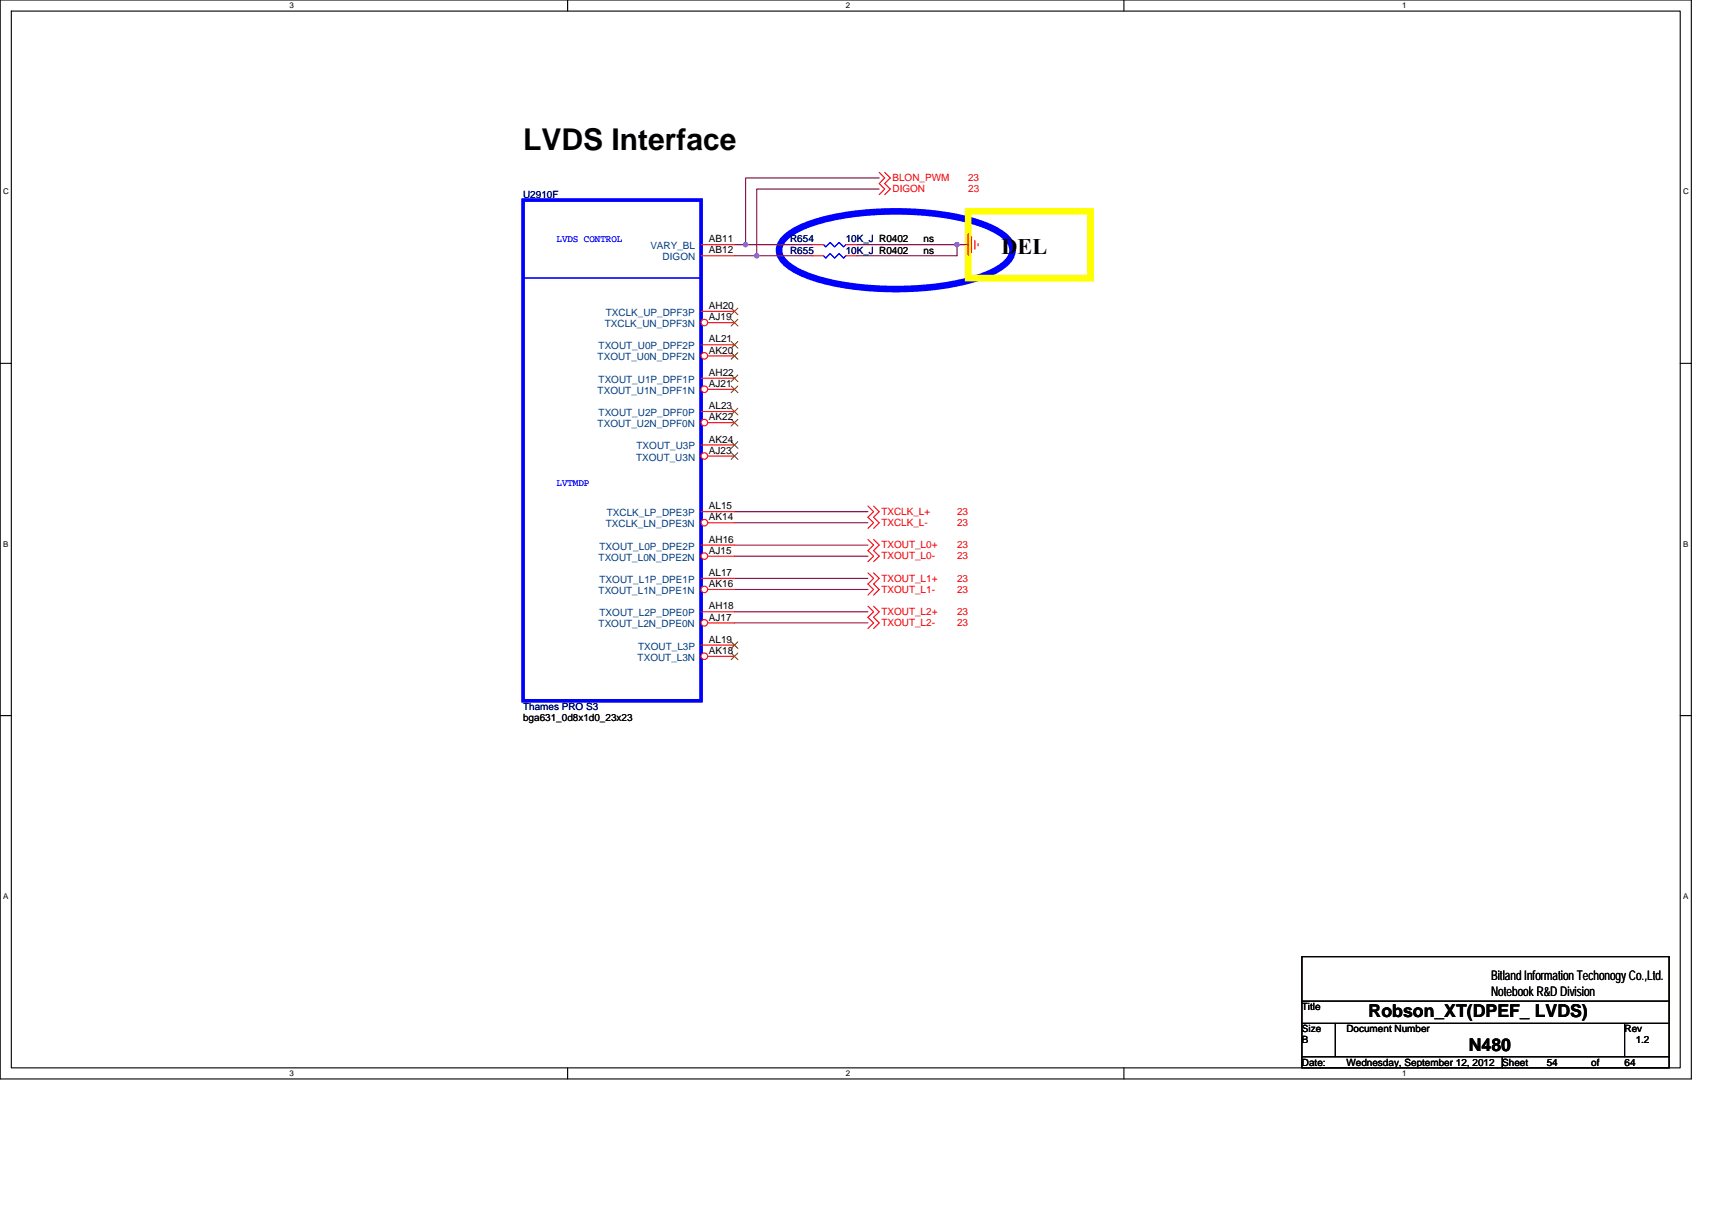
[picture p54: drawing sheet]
<svg xmlns="http://www.w3.org/2000/svg" width="297mm" height="210mm" viewBox="0 0 297 210" stroke-linecap="round" stroke-linejoin="round" font-family="sans-serif">
<defs><g id="words">
<text font-size="5.2" x="90.8" y="26.1">LVDS Interface</text>
<text font-size="3.9" x="173.8" y="44.1">DEL</text>
<g font-size="3.1">
<text x="237.5" y="176.6">Robson_XT(DPEF_ LVDS)</text>
<text x="254.8" y="182.4">N480</text>
</g>
<g font-size="2.3">
<text x="258.7" y="170.1">Bitland Information Techonogy Co.,Ltd.</text>
<text x="258.7" y="172.8">Notebook R&amp;D Division</text>
</g>
<g font-size="1.7" fill="#000080">
<text x="90.8" y="34.4">U2910F</text>
<text x="137.1" y="44">R655</text>
<text x="137.1" y="42.1">R654</text>
<text x="146.7" y="44">10K_J R0402</text>
<text x="146.7" y="42.1">10K_J R0402</text>
<text x="90.8" y="123.1">Thames PRO S3</text>
</g>
<g font-size="1.7" fill="#f00">
<text x="154.9" y="31.5">BLON_PWM</text>
<text x="154.9" y="33.4">DIGON</text>
<text x="168" y="31.5">23</text>
<text x="168" y="33.4">23</text>
<text x="152.9" y="89.4">TXCLK_L+</text>
<text x="166" y="89.4">23</text>
<text x="152.9" y="91.3">TXCLK_L-</text>
<text x="152.9" y="95.2">TXOUT_L0+</text>
<text x="166" y="91.3">23</text>
<text x="166" y="95.2">23</text>
<text x="152.9" y="101">TXOUT_L1+</text>
<text x="152.9" y="97.1">TXOUT_L0-</text>
<text x="166" y="101">23</text>
<text x="166" y="97.1">23</text>
<text x="152.9" y="106.7">TXOUT_L2+</text>
<text x="152.9" y="102.9">TXOUT_L1-</text>
<text x="166" y="106.7">23</text>
<text x="166" y="102.9">23</text>
<text x="152.9" y="108.7">TXOUT_L2-</text>
<text x="166" y="108.7">23</text>
</g>
<g font-size="1.7" fill="#00f">
<text x="96.6" y="41.9">LVDS CONTROL</text>
<text x="96.6" y="84.4">LVTMDP</text>
</g>
<g font-size="1.7" fill="#004080">
<text x="112.8" y="43.2">VARY_BL</text>
<text x="115" y="45.2">DIGON</text>
<text x="104.9" y="56.8">TXCLK_UN_DPF3N</text>
<text x="105.1" y="54.8">TXCLK_UP_DPF3P</text>
<text x="103.7" y="62.5">TXOUT_U0N_DPF2N</text>
<text x="103.9" y="60.6">TXOUT_U0P_DPF2P</text>
<text x="103.7" y="68.3">TXOUT_U1N_DPF1N</text>
<text x="103.9" y="66.4">TXOUT_U1P_DPF1P</text>
<text x="103.7" y="74.1">TXOUT_U2N_DPF0N</text>
<text x="103.9" y="72.2">TXOUT_U2P_DPF0P</text>
<text x="110.4" y="78">TXOUT_U3P</text>
<text x="110.4" y="79.9">TXOUT_U3N</text>
<text x="105.3" y="89.6">TXCLK_LP_DPE3P</text>
<text x="104" y="95.4">TXOUT_L0P_DPE2P</text>
<text x="105.1" y="91.5">TXCLK_LN_DPE3N</text>
<text x="103.9" y="97.3">TXOUT_L0N_DPE2N</text>
<text x="104" y="101.2">TXOUT_L1P_DPE1P</text>
<text x="103.9" y="103.1">TXOUT_L1N_DPE1N</text>
<text x="104" y="107">TXOUT_L2P_DPE0P</text>
<text x="103.9" y="108.9">TXOUT_L2N_DPE0N</text>
<text x="110.7" y="112.7">TXOUT_L3P</text>
<text x="110.6" y="114.7">TXOUT_L3N</text>
</g>
<g font-size="1.7">
<text x="123" y="42.1">AB11</text>
<text x="123" y="44">AB12</text>
<text x="160.2" y="44">ns</text>
<text x="160.2" y="42.1">ns</text>
<text x="123" y="53.6">AH20</text>
<text x="123" y="59.4">AL21</text>
<text x="123" y="55.6">AJ19</text>
<text x="123" y="65.2">AH22</text>
<text x="123" y="61.4">AK20</text>
<text x="123" y="71">AL23</text>
<text x="123" y="67.2">AJ21</text>
<text x="123" y="72.9">AK22</text>
<text x="123" y="76.8">AK24</text>
<text x="123" y="78.7">AJ23</text>
<text x="123" y="88.4">AL15</text>
<text x="123" y="90.3">AK14</text>
<text x="123" y="94.2">AH16</text>
<text x="123" y="96.1">AJ15</text>
<text x="123" y="101.9">AK16</text>
<text x="123" y="100">AL17</text>
<text x="123" y="107.7">AJ17</text>
<text x="123" y="105.8">AH18</text>
<text x="123" y="113.5">AK18</text>
<text x="123" y="111.5">AL19</text>
<text x="90.8" y="125.1">bga631_0d8x1d0_23x23</text>
<text x="225.9" y="175.3">Title</text>
<text x="225.9" y="179.1">Size</text>
<text x="233.6" y="179.1">Document Number</text>
<text x="281.9" y="179.1">Rev</text>
<text x="225.9" y="184.9">Date:</text>
<text x="225.9" y="181.1">B</text>
<text x="233.6" y="184.9">Wednesday, September 12, 2012</text>
<text x="260.6" y="184.9">Sheet</text>
<text x="268.4" y="184.9">54</text>
<text x="276.1" y="184.9">of</text>
<text x="281.9" y="184.9">64</text>
<text x="283.8" y="181.1">1.2</text>
</g>
<g font-size="1.4">
<text x="50.2" y="1.5">3</text>
<text x="146.7" y="1.5">2</text>
<text x="243.3" y="1.5">1</text>
<text x=".5" y="33.7">C</text>
<text x="292" y="33.7">C</text>
<text x=".5" y="94.9">B</text>
<text x="292" y="94.9">B</text>
<text x=".5" y="156">A</text>
<text x="292" y="156">A</text>
<text x="50.2" y="186.8">3</text>
<text x="146.7" y="186.8">2</text>
<text x="243.3" y="186.8">1</text>
</g>
</g></defs>
<path d="M0 0h293.5v187.2h-293.5zM2 1.9h289.5v183.4h-289.5z" fill="none" stroke="#000" stroke-width=".19"/>
<g fill="#fff">
<path d="M50.2 .2h.8v1.6h-.8z"/>
<path d="M50.2 185.5h.8v1.6h-.8z"/>
</g>
<path d="M98.5 0v1.9M98.5 185.3v1.9" fill="none" stroke="#000" stroke-width=".19"/>
<g fill="#fff">
<path d="M146.7 .2h.8v1.6h-.8z"/>
<path d="M146.7 185.5h.8v1.6h-.8z"/>
</g>
<path d="M195 0v1.9M195 185.3v1.9" fill="none" stroke="#000" stroke-width=".19"/>
<g fill="#fff">
<path d="M243.3 .2h.7v1.6h-.7z"/>
<path d="M243.3 185.5h.7v1.6h-.7z"/>
<path d="M.5 32.5h1v1.5h-1z"/>
<path d="M292 32.5h1v1.5h-1z"/>
<path d="M.5 93.6h.9v1.6h-.9z"/>
<path d="M292 93.6h.9v1.6h-.9z"/>
</g>
<path d="M0 63.1h2M291.5 63.1h2" fill="none" stroke="#000" stroke-width=".19"/>
<g fill="#fff">
<path d="M.5 154.7h.9v1.6h-.9z"/>
<path d="M292 154.7h.9v1.6h-.9z"/>
</g>
<path d="M0 124.2h2M291.5 124.2h2M225.9 173.7h63.7M225.9 166h63.7v19.3h-63.7zM225.9 177.6h63.7M231.7 177.6v5.8M281.9 177.6v5.8M225.9 183.4h63.7M260.6 183.4v1.9" fill="none" stroke="#000" stroke-width=".19"/>
<path d="M136.2 41.3a16.1 16.1 0 0 1 7.3-3.3 54.9 54.9 0 0 1 25.5 .4 11.5 11.5 0 0 1 6.2 3.6 2.62 2.62 0 0 1-.6 3.5 16.1 16.1 0 0 1-7.2 3.4 54.6 54.6 0 0 1-25.6-.5 11.5 11.5 0 0 1-6.2-3.5 2.62 2.62 0 0 1 .6-3.6z" fill="none" stroke="#00f" stroke-width="1.1"/>
<path d="M168 36.7h21.2v11.6h-21.2z" fill="none" stroke="#ff0" stroke-width="1.1"/>
<g fill="none" stroke="#800040" stroke-width=".19">
<path d="M152.5 32.8h-21.2v11.6M152.5 30.9h-23.1v11.6M127.4 44.4h3.9M127.4 42.5h2M129.4 42.5h11.5M131.3 44.4h9.6M148.7 42.5h17.3M166 42.5h2M166 42.5v1.9h-17.3M127.4 94.6h23.2M127.4 96.5h23.2M127.4 90.7h23.2"/>
<path d="M127.4 88.8h23.2M127.4 102.3h23.2M127.4 106.2h23.2M127.4 108.1h23.2M127.4 100.4h23.2"/>
</g>
<g fill="#f0f" stroke="#f0f" stroke-width=".19">
<circle cx="166" cy="42.4" r=".38"/>
<circle cx="131.3" cy="44.4" r=".38"/>
<circle cx="129.4" cy="42.4" r=".38"/>
</g>
<g fill="none" stroke="#f00" stroke-width=".19">
<path d="M152.5 29.9l1 1-1 1 1 .9-1 1M153.5 29.9l1 1-1 1 1 .9-1 1M121.6 44.4h5.8M140.9 44.4h2M146.7 44.4h2M168 40.5v3.9M168.6 41.1v2.7M169.1 41.7v1.5M169.7 42.3v.4M150.6 87.8l1 1-1 1 1 .9-1 1M150.6 99.4l1 1-1 .9 1 1-1 1M150.6 93.6l1 1-1 .9 1 1-1 1"/>
<path d="M151.6 87.8l.9 1-.9 1 .9 .9-.9 1M151.6 99.4l.9 1-.9 .9 .9 1-.9 1M151.6 93.6l.9 1-.9 .9 .9 1-.9 1M150.6 105.2l1 1-1 .9 1 1-1 1M151.6 105.2l.9 1-.9 .9 .9 1-.9 1"/>
</g>
<path d="M90.8 48.3h30.8M142.9 44.4l.4 .4 .7-.8 .8 .8 .8-.8 .8 .8 .3-.4" fill="none" stroke="#00f" stroke-width=".19"/>
<path d="M90.8 34.7h30.8v86.9h-30.8z" fill="none" stroke="#00f" stroke-width=".57"/>
<circle cx="122.2" cy="90.7" r=".57" fill="#fff" stroke="#f00" stroke-width=".19"/>
<path d="M121.6 88.8h5.8M122.8 90.7h4.6" fill="none" stroke="#f00" stroke-width=".19"/>
<circle cx="122.2" cy="56" r=".57" fill="#fff" stroke="#f00" stroke-width=".19"/>
<path d="M121.6 54h5.8M122.8 56h4.6" fill="none" stroke="#f00" stroke-width=".19"/>
<path d="M126.9 55.4l1.1 1.2M126.9 53.5l1.1 1.1M128 55.4l-1.2 1.2M128 53.5l-1.2 1.1" fill="none" stroke="#804000" stroke-width=".17"/>
<circle cx="122.2" cy="96.5" r=".57" fill="#fff" stroke="#f00" stroke-width=".19"/>
<path d="M121.6 94.6h5.8M122.8 96.5h4.6" fill="none" stroke="#f00" stroke-width=".19"/>
<circle cx="122.2" cy="102.3" r=".57" fill="#fff" stroke="#f00" stroke-width=".19"/>
<path d="M121.6 100.4h5.8M122.8 102.3h4.6" fill="none" stroke="#f00" stroke-width=".19"/>
<circle cx="122.2" cy="108.1" r=".57" fill="#fff" stroke="#f00" stroke-width=".19"/>
<path d="M121.6 106.2h5.8M122.8 108.1h4.6" fill="none" stroke="#f00" stroke-width=".19"/>
<circle cx="122.2" cy="113.9" r=".57" fill="#fff" stroke="#f00" stroke-width=".19"/>
<path d="M121.6 112h5.8M122.8 113.9h4.6" fill="none" stroke="#f00" stroke-width=".19"/>
<path d="M126.9 113.3l1.1 1.2M126.9 111.4l1.1 1.1M128 113.3l-1.2 1.2M128 111.4l-1.2 1.1" fill="none" stroke="#804000" stroke-width=".17"/>
<circle cx="122.2" cy="61.8" r=".57" fill="#fff" stroke="#f00" stroke-width=".19"/>
<path d="M121.6 59.8h5.8M122.8 61.8h4.6" fill="none" stroke="#f00" stroke-width=".19"/>
<path d="M126.9 59.3l1.1 1.1M128 59.3l-1.2 1.1M126.9 61.2l1.1 1.2M128 61.2l-1.2 1.2" fill="none" stroke="#804000" stroke-width=".17"/>
<circle cx="122.2" cy="67.6" r=".57" fill="#fff" stroke="#f00" stroke-width=".19"/>
<path d="M121.6 65.6h5.8M122.8 67.6h4.6" fill="none" stroke="#f00" stroke-width=".19"/>
<path d="M126.9 67l1.1 1.2M126.9 65.1l1.1 1.1M128 67l-1.2 1.2M128 65.1l-1.2 1.1" fill="none" stroke="#804000" stroke-width=".17"/>
<circle cx="122.2" cy="73.3" r=".57" fill="#fff" stroke="#f00" stroke-width=".19"/>
<path d="M121.6 71.4h5.8M122.8 73.3h4.6" fill="none" stroke="#f00" stroke-width=".19"/>
<path d="M126.9 72.8l1.1 1.1M126.9 70.8l1.1 1.2M128 72.8l-1.2 1.1M128 70.8l-1.2 1.2" fill="none" stroke="#804000" stroke-width=".17"/>
<circle cx="122.2" cy="79.1" r=".57" fill="#fff" stroke="#f00" stroke-width=".19"/>
<path d="M121.6 42.5h5.8M140.9 42.5h2M146.7 42.5h2M121.6 77.2h5.8M122.8 79.1h4.6" fill="none" stroke="#f00" stroke-width=".19"/>
<path d="M126.9 78.6l1.1 1.1M126.9 76.6l1.1 1.2M128 78.6l-1.2 1.1M128 76.6l-1.2 1.2" fill="none" stroke="#804000" stroke-width=".17"/>
<path d="M142.9 42.5l.4 .3 .7-.7 .8 .7 .8-.7 .8 .7 .3-.3" fill="none" stroke="#00f" stroke-width=".19"/>
<g fill="#f0f" stroke="#f0f" stroke-width=".19">
<circle cx="166" cy="42.4" r=".38"/>
<circle cx="131.3" cy="44.4" r=".38"/>
<circle cx="129.4" cy="42.4" r=".38"/>
</g>
<use href="#words"/>
</svg>
